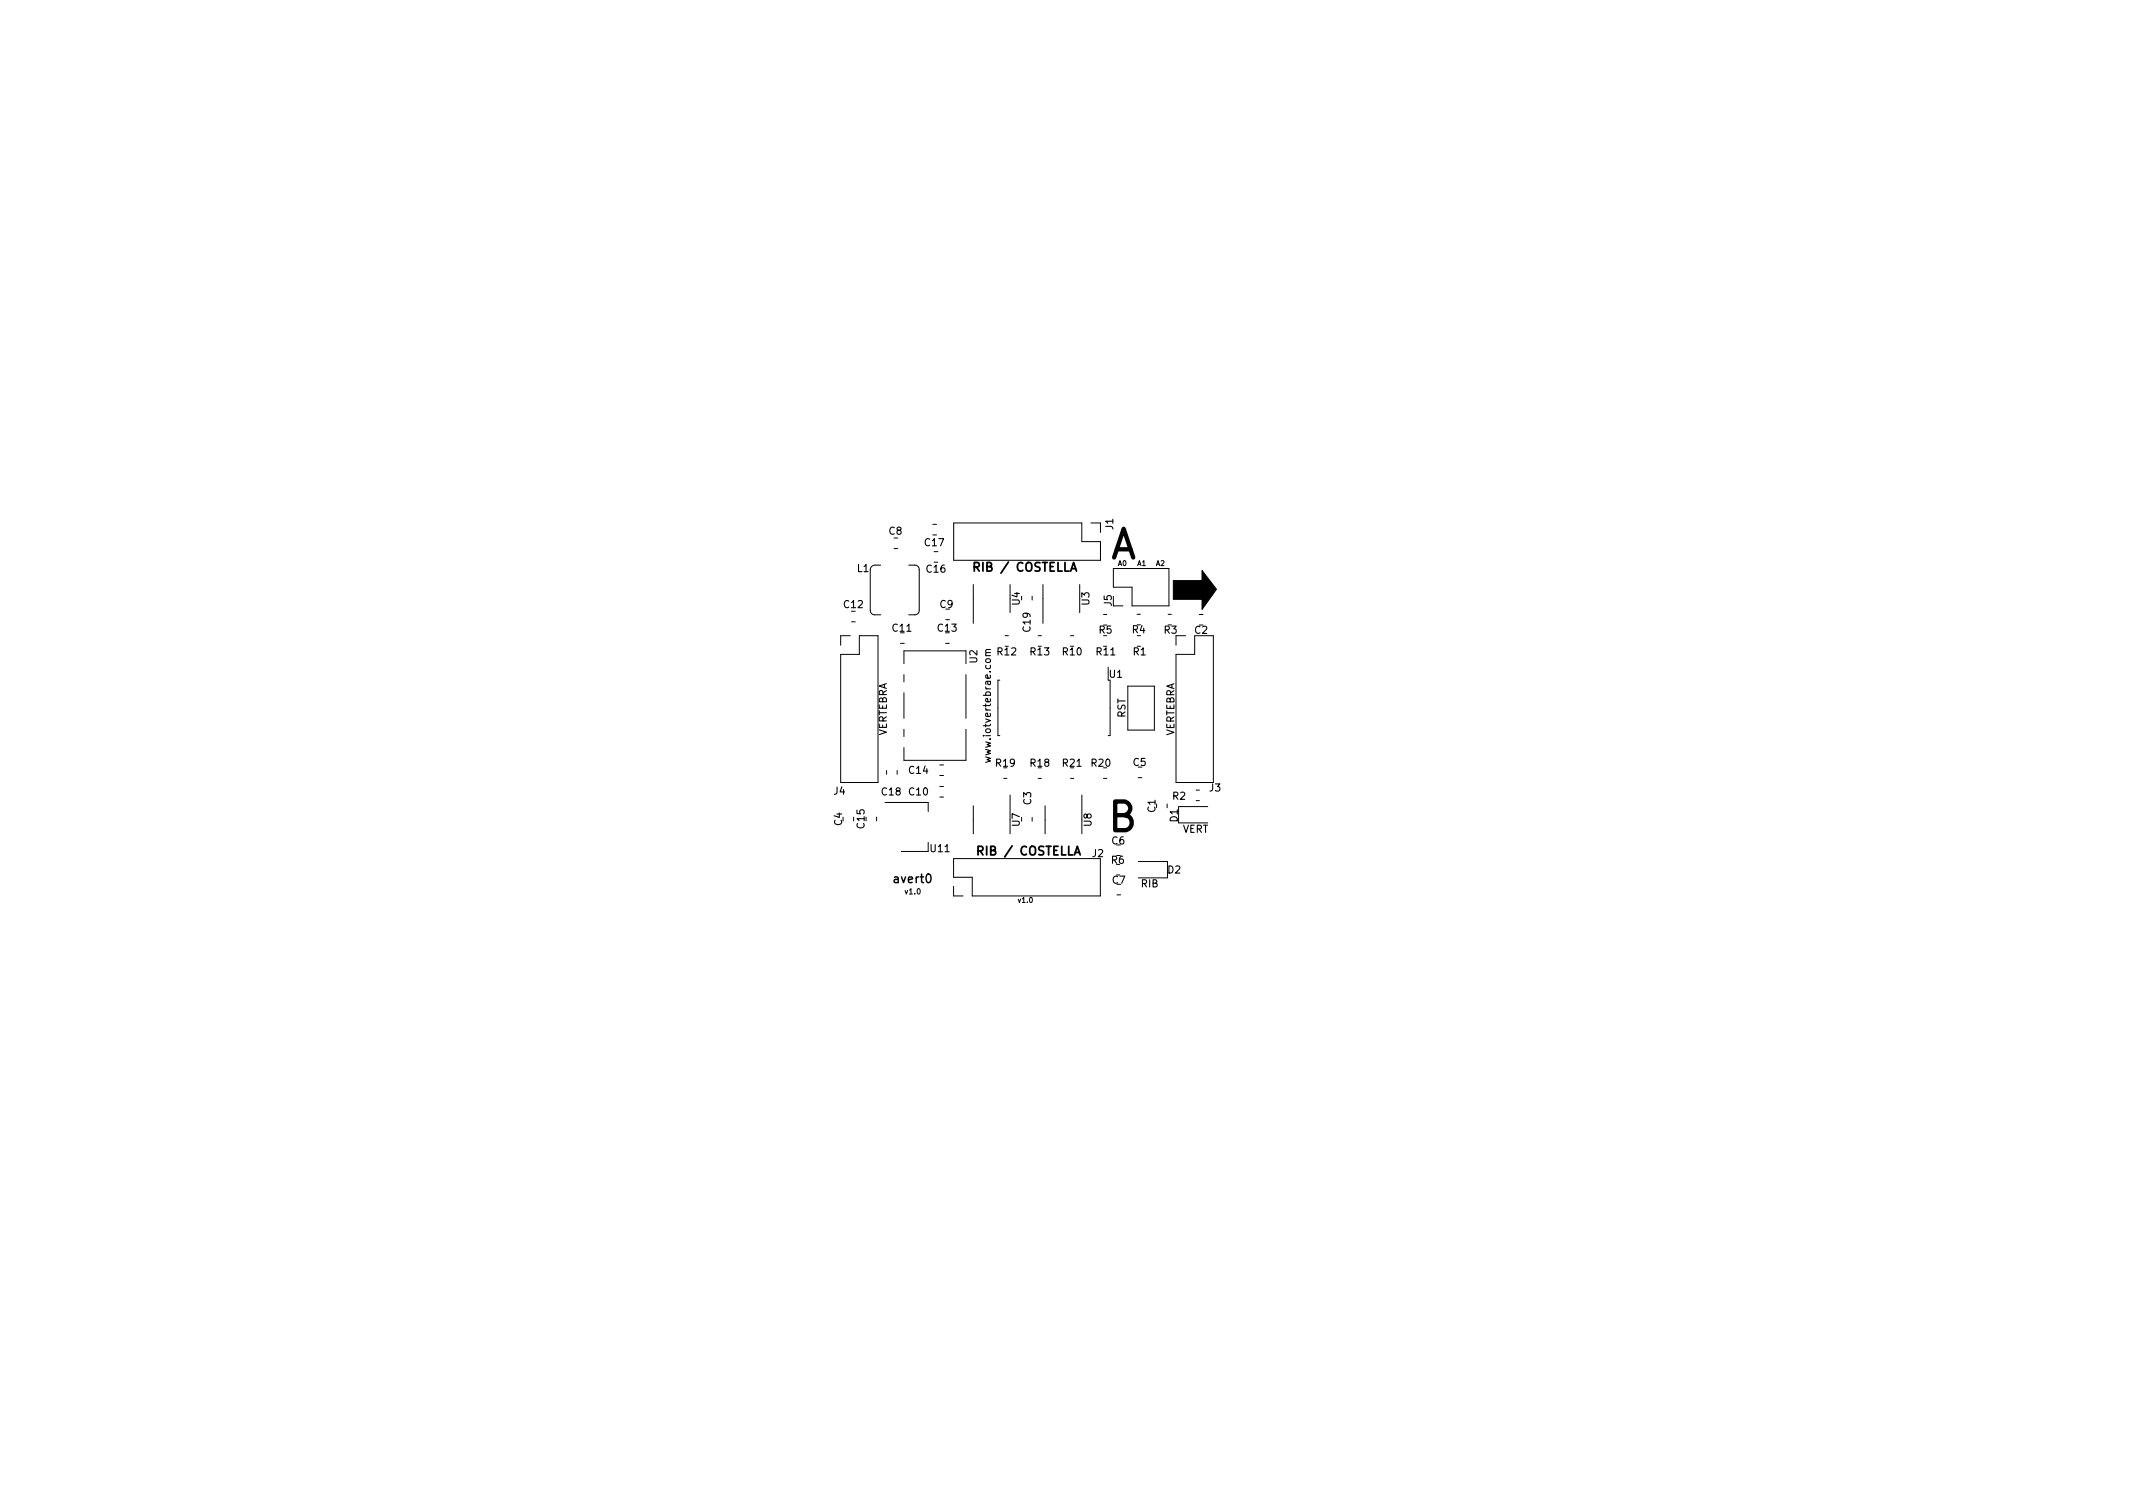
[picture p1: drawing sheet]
<svg xmlns="http://www.w3.org/2000/svg" width="297mm" height="210mm" viewBox="0 0 297 210" stroke-linecap="round" stroke-linejoin="round" font-family="sans-serif">
<defs><g id="words">
<g font-size="5.6">
<text x="154.5" y="79">A</text>
<text x="154" y="117">B</text>
</g>
<g font-size="1.7">
<text x="135.3" y="79.9">RIB</text>
<text x="139.4" y="79.9">/</text>
<text x="141.8" y="79.9">COSTELLA</text>
<text x="135.8" y="119.5">RIB</text>
<text x="139.9" y="119.5">/</text>
<text x="142.3" y="119.5">COSTELLA</text>
<text x="124.2" y="123.3">avert0</text>
</g>
<g font-size="1.4">
<text x="123.6" y="74.8">C8</text>
<text x="128.6" y="76.4">C17</text>
<text x="155.3" y="73.9" transform="rotate(-90 155.3 73.9)">J1</text>
<text x="119.2" y="80">L1</text>
<text x="128.8" y="80">C16</text>
<text x="117.3" y="85">C12</text>
<text x="124.1" y="88.3">C11</text>
<text x="130.4" y="88.3">C13</text>
<text x="130.7" y="85">C9</text>
<text x="142.3" y="84.4" transform="rotate(-90 142.3 84.4)">U4</text>
<text x="143.8" y="88.2" transform="rotate(-90 143.8 88.2)">C19</text>
<text x="152" y="84.4" transform="rotate(-90 152 84.4)">U3</text>
<text x="152.9" y="88.5">R5</text>
<text x="155.1" y="84.5" transform="rotate(-90 155.1 84.5)">J5</text>
<text x="157.5" y="88.5">R4</text>
<text x="162" y="88.5">R3</text>
<text x="166.2" y="88.6">C2</text>
<text x="136.4" y="92.5" transform="rotate(-90 136.4 92.5)">U2</text>
<text x="138.7" y="91.6">R12</text>
<text x="143.3" y="91.6">R13</text>
<text x="147.8" y="91.6">R10</text>
<text x="152.5" y="91.6">R11</text>
<text x="154.3" y="94.7">U1</text>
<text x="157.6" y="91.6">R1</text>
<text x="157" y="100" transform="rotate(-90 157 100)">RST</text>
<text x="123.8" y="102.5" transform="rotate(-90 123.8 102.5)">VERTEBRA</text>
<text x="138.3" y="106.4" transform="rotate(-90 138.3 106.4)">www.iotvertebrae.com</text>
<text x="138.5" y="107.1">R19</text>
<text x="143.3" y="107.1">R18</text>
<text x="147.8" y="107.1">R21</text>
<text x="151.8" y="107.1">R20</text>
<text x="157.6" y="107">C5</text>
<text x="163.8" y="102.5" transform="rotate(-90 163.8 102.5)">VERTEBRA</text>
<text x="116" y="111">J4</text>
<text x="122.6" y="111.1">C18</text>
<text x="126.4" y="108.1">C14</text>
<text x="126.4" y="111.1">C10</text>
<text x="143.9" y="112.2" transform="rotate(-90 143.9 112.2)">C3</text>
<text x="161.2" y="113.3" transform="rotate(-90 161.2 113.3)">C1</text>
<text x="163.1" y="111.7">R2</text>
<text x="168.3" y="110.5">J3</text>
<text x="117.6" y="115.1" transform="rotate(-90 117.6 115.1)">C4</text>
<text x="120.7" y="115.5" transform="rotate(-90 120.7 115.5)">C15</text>
<text x="129.3" y="119">U11</text>
<text x="142.3" y="115.2" transform="rotate(-90 142.3 115.2)">U7</text>
<text x="152" y="119.6">J2</text>
<text x="152.3" y="115.2" transform="rotate(-90 152.3 115.2)">U8</text>
<text x="154.7" y="117.9">C6</text>
<text x="164.3" y="114.6" transform="rotate(-90 164.3 114.6)">D1</text>
<text x="164.7" y="116.3">VERT</text>
<text x="154.6" y="120.6">R6</text>
<text x="154.8" y="123.3">C7</text>
<text x="158.8" y="123.9">RIB</text>
<text x="162.5" y="121.9">D2</text>
</g>
<g font-size="1">
<text x="155.6" y="79">A0</text>
<text x="158.3" y="79">A1</text>
<text x="160.9" y="79">A2</text>
<text x="125.9" y="124.8">v1.0</text>
<text x="141.6" y="125.9">v1.0</text>
</g>
</g></defs>
<path d="M163.4 80.8h4v-1.4l2 2.6-2 2.8v-1.4h-4z" fill="#000" stroke="#000" stroke-width=".15"/>
<path d="M129.1 121.8l.2-.1a.65 .65 0 0 1 .4 .5 .65 .65 0 0 1-.2 .6l-.1 .1a.65 .65 0 0 1-.3-1.1z" fill="none" stroke="#000" stroke-width=".2"/>
<path d="M137.9 90.9h-.6v.3l.1 .1M137.9 90.4l-.6 .1v.2l.1 .2M131.6 118.6h.6" fill="none" stroke="#000" stroke-width=".15"/>
<g fill="none" stroke="#000" stroke-width=".14">
<path d="M122.6 78.7h-.8a.66 .66 0 0 0-.6 .6v5.7a.61 .61 0 0 0 .6 .6h.8M124.5 76.4h.5M126.5 78.7h.9a.61 .61 0 0 1 .6 .6v5.7a.61 .61 0 0 1-.6 .6h-.9M129.9 73h.5M129.9 74.5h.5M130.1 78.3h.5M151.9 72.8h1.3v1.3M153.2 75.4h-2.6v-2.6h-17.8v5.2h20.4M155 79.2h7.8v5.2h-5.2v-2.6h-2.6zM118.4 88.5h-1.3v1.3M118.6 86.6h.5M119.7 88.5h2.6v20.5h-5.2v-17.9h2.6z"/>
<path d="M125.4 89.6h.5M125.9 92.4v-1.8h8.6v1.8M125.9 93.9v1M125.9 96.5v3.5M131.7 89.6h.5M131.7 86.3h.5M134.5 93.9v6.1M135.5 81.4v5.4M139.2 94.7h-.2v7.7h.2M140 90h.4M140 88.5h.4M140.7 81.4v3.9"/>
<path d="M143.7 83v.5M144.6 90h.4M144.6 88.5h.4M145.2 81.4v5.4M149.1 90h.4M149.1 88.5h.4M150.4 81.4v3.9M153.7 90h.4M153.7 85.6h.4M153.7 87h.4M154.3 92.9v1.8M154.6 94.7v7.7h-.3"/>
<path d="M155 84.4h1.4M157.1 95.5h3.7v6.2h-3.7zM158.4 85.5h.4M158.4 90h.4M162.7 85.5h.4M162.7 87h.4M165.1 88.5h-1.3v1.3M166.4 88.5h2.6v20.5h-5.2v-17.9h2.6zM167 85.6h.5M167 87h.5M118.9 113.8v.5M122.1 113.8v.5"/>
<path d="M123.2 111.7h6.1v1.3M123.5 107.3v.5M124.9 107.3v.5M125.9 101.6v1M129.3 117.3v1.3h-3.8M130.9 106.5h.5M130.9 108h.5M130.9 109.5h.5M130.9 111h.5M132.8 119.6h20.4v5.2h-17.8v-2.6h-2.6zM134.5 101.6v4.3h-8.6v-1.8M135.5 112.2v3.9"/>
<path d="M139.8 108.4h.4M140.7 110.7v5.4M143.7 113.8v.5M144.6 108.4h.4M145.5 112.2v3.9M149.1 108.4h.4M150.7 110.7v5.4M153.7 108.4h.4M158.5 108.3h.5M158.5 120h4.1v2.2h-4.1M162.5 111.9v.6M166.6 110h.4"/>
<path d="M166.6 111.5h.4M168.2 112.3h-4.1v2.3h4.1M132.8 123.4v1.4h1.3M155.5 124.6h.6"/>
</g>
<use href="#words"/>
</svg>
